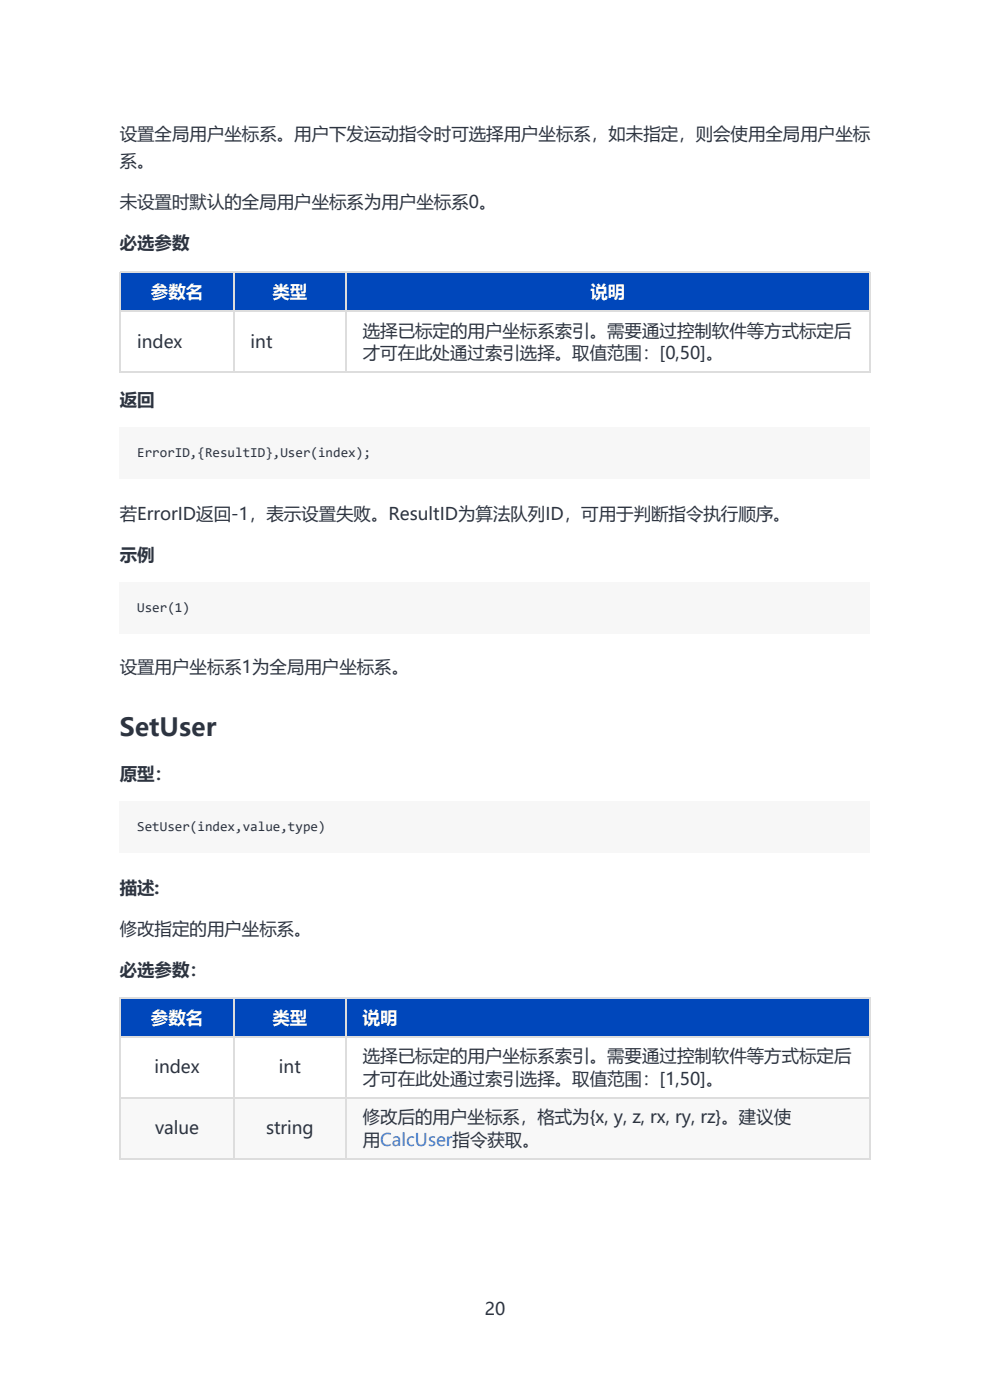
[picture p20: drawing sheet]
<svg xmlns="http://www.w3.org/2000/svg" width="210mm" height="297mm" viewBox="0 0 210 297" stroke-linecap="round" stroke-linejoin="round" font-family="sans-serif">
<defs><g id="words">
<text font-size="5.3" fill="#2d3440" x="25.4" y="156">SetUser</text>
<g font-size="3.7" fill="#2d3440">
<text x="25.4" y="29.6">设置全局用户坐标系。用户下发运动指令时可选择用户坐标系，如未指定，则会使用全局用户坐标</text>
<text x="25.4" y="35.4">系。</text>
<text x="25.4" y="44.2">未设置时默认的全局用户坐标系为用户坐标系0。</text>
<text x="25.4" y="52.9">必选参数</text>
<text x="77" y="71.4">选择已标定的用户坐标系索引。需要通过控制软件等方式标定后</text>
<text x="29.1" y="73.8">index</text>
<text x="53.2" y="73.8">int</text>
<text x="77" y="76.2">才可在此处通过索引选择。取值范围：[0,50]。</text>
<text x="25.4" y="86.2">返回</text>
<text x="25.4" y="110.3">若ErrorID返回-1，表示设置失败。ResultID为算法队列ID，可用于判断指令执行顺序。</text>
<text x="25.4" y="119">示例</text>
<text x="25.4" y="142.8">设置用户坐标系1为全局用户坐标系。</text>
<text x="25.4" y="165.6">原型：</text>
<text x="25.4" y="189.6">描述:</text>
<text x="25.4" y="198.4">修改指定的用户坐标系。</text>
<text x="25.4" y="207.1">必选参数：</text>
<text x="32.8" y="227.7">index</text>
<text x="59.2" y="227.7">int</text>
<text x="77" y="225.3">选择已标定的用户坐标系索引。需要通过控制软件等方式标定后</text>
<text x="77" y="230.1">才可在此处通过索引选择。取值范围：[1,50]。</text>
<text x="77" y="238.3">修改后的用户坐标系，格式为{x, y, z, rx, ry, rz}。建议使</text>
<text x="32.9" y="240.7">value</text>
<text x="56.4" y="240.7">string</text>
<text x="77" y="243">用CalcUser指令获取。</text>
<text x="102.8" y="279">20</text>
</g>
<g font-size="3.7" fill="#fff">
<text x="32" y="63.2">参数名</text>
<text x="57.8" y="63.2">类型</text>
<text x="125.2" y="63.2">说明</text>
<text x="32" y="217.1">参数名</text>
<text x="57.8" y="217.1">类型</text>
<text x="77" y="217.1">说明</text>
</g>
<g font-size="2.9" fill="#2d3440">
<text x="29.1" y="97">ErrorID,{ResultID},User(index);</text>
<text x="29.1" y="129.8">User(1)</text>
<text x="29.1" y="176.4">SetUser(index,value,type)</text>
</g>
</g></defs>
<path d="M25.4 57.7h24.1v8.2h-24.1z" fill="#0047bb"/>
<path d="M49.5 57.7h23.8v8.2h-23.8z" fill="#fff"/>
<path d="M49.5 57.7h23.8v8.2h-23.8z" fill="#0047bb"/>
<path d="M73.3 57.7h111v8.2h-111z" fill="#fff"/>
<path d="M73.3 57.7h111v8.2h-111z" fill="#0047bb"/>
<g fill="#fff">
<path d="M25.4 65.9h24.1v12.9h-24.1z"/>
<path d="M49.5 65.9h23.8v12.9h-23.8z"/>
<path d="M73.3 65.9h111v12.9h-111z"/>
</g>
<path d="M25.4 57.8h159.2M25.5 57.7v21.4M49.6 57.7v21.4M73.4 57.7v21.4M184.5 57.7v21.4M25.4 66h159.2M25.4 78.9h159.2" fill="none" stroke="#ddd" stroke-width=".26"/>
<g fill="#f7f7f7">
<path d="M25.4 90.7h159.2v10.9h-159.2z"/>
<path d="M25.4 123.5h159.2v10.9h-159.2z"/>
<path d="M25.4 170.1h159.2v10.8h-159.2z"/>
</g>
<path d="M25.4 211.6h24.1v8.2h-24.1z" fill="#fff"/>
<path d="M25.4 211.6h24.1v8.2h-24.1z" fill="#0047bb"/>
<path d="M49.5 211.6h23.8v8.2h-23.8z" fill="#fff"/>
<path d="M49.5 211.6h23.8v8.2h-23.8z" fill="#0047bb"/>
<path d="M73.3 211.6h111v8.2h-111z" fill="#fff"/>
<path d="M73.3 211.6h111v8.2h-111z" fill="#0047bb"/>
<g fill="#fff">
<path d="M25.4 219.8h24.1v12.9h-24.1z"/>
<path d="M49.5 219.8h23.8v12.9h-23.8z"/>
<path d="M73.3 219.8h111v12.9h-111z"/>
</g>
<g fill="#f8f8f8">
<path d="M25.4 232.7h24.1v13h-24.1z"/>
<path d="M49.5 232.7h23.8v13h-23.8z"/>
<path d="M73.3 232.7h111v13h-111z"/>
</g>
<path d="M25.4 219.9h159.2M25.4 211.7h159.2M25.5 211.6v34.4M49.6 211.6v34.4M73.4 211.6v34.4M184.5 211.6v34.4M25.4 232.9h159.2M25.4 245.8h159.2" fill="none" stroke="#ddd" stroke-width=".26"/>
<g fill="#f7f7f7">
<path d="M29.1 94.4h49.5v3.5h-49.5z"/>
<path d="M29.1 127.2h11.1v3.4h-11.1z"/>
<path d="M29.1 173.8h39.9v3.4h-39.9z"/>
</g>
<use href="#words"/>
</svg>
